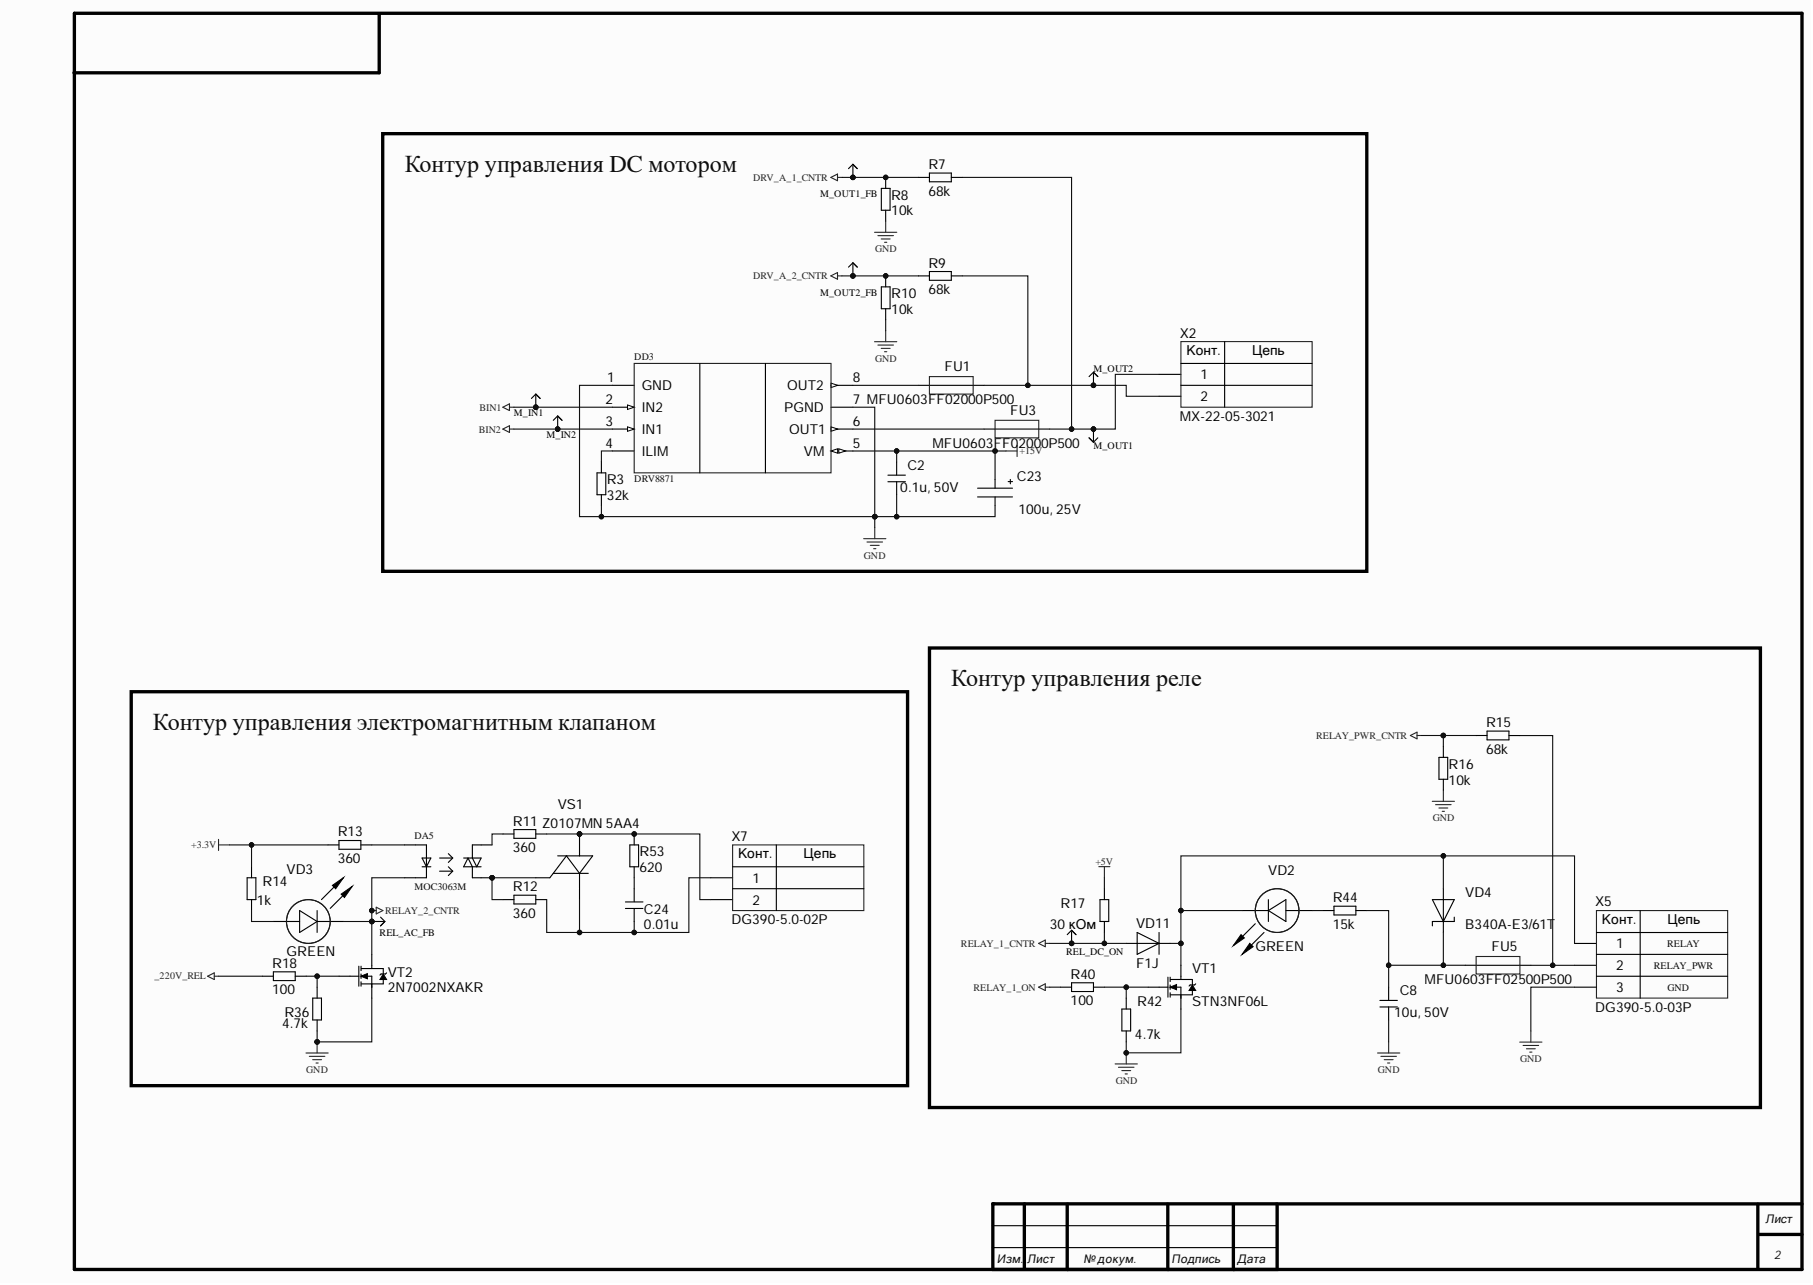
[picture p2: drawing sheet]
<svg xmlns="http://www.w3.org/2000/svg" width="414mm" height="293mm" viewBox="0 0 414 293" stroke-linecap="round" stroke-linejoin="round" font-family="sans-serif">
<defs><g id="words">
<g font-size="5.5" fill="#0e0e0e">
<text x="92.4" y="39.3">Контур управления DC мотором</text>
<text x="217.1" y="156.6">Контур управления реле</text>
<text x="34.9" y="166.6">Контур управления электромагнитным клапаном</text>
</g>
<g font-size="3.1">
<text x="211.9" y="38.6">R7</text>
<text x="203.4" y="45.6">R8</text>
<text x="211.9" y="44.6">68k</text>
<text x="203.4" y="49.1">10k</text>
<text x="211.9" y="61">R9</text>
<text x="203.4" y="68.1">R10</text>
<text x="203.4" y="71.6">10k</text>
<text x="211.9" y="67.1">68k</text>
<text x="269.3" y="77">X2</text>
<text x="270.8" y="81">Конт.</text>
<text x="285.8" y="81">Цепь</text>
<text x="138.6" y="87.3">1</text>
<text x="146.5" y="89">GND</text>
<text x="179.7" y="89">OUT2</text>
<text x="194.7" y="87.3">8</text>
<text x="215.6" y="84.7">FU1</text>
<text x="274" y="86.5">1</text>
<text x="138.2" y="92.2">2</text>
<text x="146.5" y="94">IN2</text>
<text x="179" y="94">PGND</text>
<text x="194.7" y="92.2">7 MFU0603FF02000P500</text>
<text x="230.6" y="94.8">FU3</text>
<text x="274" y="91.5">2</text>
<text x="138.2" y="97.2">3</text>
<text x="146.5" y="99">IN1</text>
<text x="180.1" y="99">OUT1</text>
<text x="194.7" y="97.2">6</text>
<text x="269.3" y="96.1">MX-22-05-3021</text>
<text x="138.2" y="102.2">4</text>
<text x="146.5" y="104">ILIM</text>
<text x="183.5" y="104">VM</text>
<text x="194.7" y="102.2">5</text>
<text x="207.2" y="107.2">C2</text>
<text x="212.8" y="102.2">MFU0603FF0</text>
<text x="232.5" y="102.2">2000P500</text>
<text x="138.5" y="110.5">R3</text>
<text x="205.5" y="112.2">0.1u, 50V</text>
<text x="232.1" y="109.7">C23</text>
<text x="138.5" y="114.1">32k</text>
<text x="232.4" y="117.2">100u, 25V</text>
<text x="339.2" y="165.9">R15</text>
<text x="339.2" y="172">68k</text>
<text x="330.6" y="175.4">R16</text>
<text x="330.6" y="179">10k</text>
<text x="127.3" y="184.7">VS1</text>
<text x="77.1" y="190.8">R13</text>
<text x="117.1" y="188.4">R11 Z0107MN 5AA4</text>
<text x="166.9" y="191.8">X7</text>
<text x="77.1" y="196.9">360</text>
<text x="117.1" y="194.4">360</text>
<text x="146" y="195.4">R53</text>
<text x="168.4" y="195.8">Конт.</text>
<text x="183.4" y="195.8">Цепь</text>
<text x="59.9" y="202.1">R14</text>
<text x="65.4" y="199.4">VD3</text>
<text x="117.1" y="203.3">R12</text>
<text x="146" y="198.9">620</text>
<text x="171.7" y="201.4">1</text>
<text x="289.5" y="199.6">VD2</text>
<text x="58.7" y="206.5">1k</text>
<text x="117.1" y="209.4">360</text>
<text x="147" y="208.4">C24</text>
<text x="171.7" y="206.4">2</text>
<text x="242.1" y="207.1">R17</text>
<text x="304.2" y="205.8">R44</text>
<text x="334.4" y="204.6">VD4</text>
<text x="364.1" y="206.8">X5</text>
<text x="147" y="212">0.01u</text>
<text x="166.9" y="210.9">DG390-5.0-02P</text>
<text x="239.6" y="212">30 кОм</text>
<text x="259.3" y="211.8">VD11</text>
<text x="304.2" y="211.9">15k</text>
<text x="334.4" y="212">B340A-E3/61T</text>
<text x="365.6" y="210.9">Конт.</text>
<text x="380.6" y="210.9">Цепь</text>
<text x="62.1" y="220.8">R18</text>
<text x="65.4" y="218.1">GREEN</text>
<text x="259.3" y="220.8">F1J</text>
<text x="286.5" y="217">GREEN</text>
<text x="340.4" y="217">FU5</text>
<text x="368.8" y="216.4">1</text>
<text x="368.8" y="221.3">2</text>
<text x="62.1" y="226.8">100</text>
<text x="88.5" y="222.9">VT2</text>
<text x="88.5" y="226.4">2N7002NXAKR</text>
<text x="244.3" y="223.3">R40</text>
<text x="272.1" y="222">VT1</text>
<text x="319.5" y="227">C8</text>
<text x="325.1" y="224.6">MFU0603FF02500P500</text>
<text x="368.8" y="226.3">3</text>
<text x="64.9" y="232.1">R36</text>
<text x="244.3" y="229.4">100</text>
<text x="259.6" y="229.5">R42</text>
<text x="272.1" y="229.5">STN3NF06L</text>
<text x="318.2" y="232.1">10u, 50V</text>
<text x="364.1" y="230.8">DG390-5.0-03P</text>
<text x="64.4" y="234.5">4.7k</text>
<text x="259.1" y="237.1">4.7k</text>
</g>
<g font-size="2.7" fill="#0e0e0e">
<text x="403" y="279.1">Лист</text>
<text x="404.9" y="287.3">2</text>
<text x="227.5" y="288.1">Изм.</text>
<text x="234.5" y="288.1">Лист</text>
<text x="247.3" y="288.1">№ докум.</text>
<text x="267.4" y="288.1">Подпись</text>
<text x="282.4" y="288.1">Дата</text>
</g>
<g font-size="2.3" fill="#262626">
<text x="171.9" y="41.3">DRV_A_1_CNTR</text>
<text x="199.7" y="57.6">GND</text>
<text x="171.9" y="63.8">DRV_A_2_CNTR</text>
<text x="199.7" y="82.5">GND</text>
<text x="109.5" y="93.7">BIN1</text>
<text x="109.3" y="98.7">BIN2</text>
<text x="232.7" y="103.7">+15V</text>
<text x="197.2" y="127.5">GND</text>
<text x="300.4" y="168.6">RELAY_PWR_CNTR</text>
<text x="327" y="187.4">GND</text>
<text x="43.6" y="193.5">+3.3V</text>
<text x="250" y="197.3">+5V</text>
<text x="87.9" y="208.5">RELAY_2_CNTR</text>
<text x="219.3" y="216">RELAY_1_CNTR</text>
<text x="35.2" y="223.5">_220V_REL</text>
<text x="222.2" y="226">RELAY_1_ON</text>
<text x="69.9" y="244.8">GND</text>
<text x="314.5" y="244.8">GND</text>
<text x="347" y="242.3">GND</text>
<text x="254.7" y="247.3">GND</text>
</g>
<g font-size="2.3">
<text x="187.2" y="45">M_OUT1_FB</text>
<text x="187.2" y="67.5">M_OUT2_FB</text>
<text x="249.6" y="84.9">M_OUT2</text>
<text x="117.3" y="94.9">M_IN1</text>
<text x="124.8" y="99.9">M_IN2</text>
<text x="249.6" y="102.4">M_OUT1</text>
<text x="86.6" y="213.6">REL_AC_FB</text>
<text x="243.3" y="217.8">REL_DC_ON</text>
</g>
<g font-size="2.3" fill="#0e0e0e">
<text x="144.8" y="82.2">DD3</text>
<text x="144.8" y="109.9">DRV8871</text>
<text x="94.6" y="191.5">DA5</text>
<text x="94.6" y="203.1">MOC3063M</text>
<text x="377.5" y="221">RELAY_PWR</text>
<text x="380.5" y="216">RELAY</text>
<text x="380.6" y="226">GND</text>
</g>
</g></defs>
<g fill="#fcfcfc">
<path d="M0 0h413.3v292.6h-413.3z" fill-rule="evenodd"/>
<path d="M0 0h413.3v292.6h-413.3z" fill-rule="evenodd"/>
</g>
<path d="M17 3h394.3v286.6h-394.3zM86.5 3.1l.1 13.5h-69.7M233.8 274.6v14.8M243.6 274.7v14.9M266.5 274.7v14.9M281.5 274.8v14.8M291.4 274.6h-64.8v15M291.5 274.8v14.8M291.5 274.7h119.8M401.2 274.7v14.8M401.4 281.6h9.9" fill="none" stroke="#000" stroke-width=".76"/>
<g fill="#000">
<circle cx="226.6" cy="274.6" r=".38"/>
<circle cx="243.6" cy="289.6" r=".38"/>
<circle cx="266.5" cy="289.6" r=".38"/>
<circle cx="281.5" cy="289.6" r=".38"/>
<circle cx="291.5" cy="289.6" r=".38"/>
</g>
<g fill="none" stroke="#000" stroke-width=".25">
<path d="M359.4 215.2h5M364.4 212.7h29.9M364.4 217.7h29.9M374.4 207.7v20M242.1 225.2h2.5M244.6 224.2h5v2h-5zM249.6 225.2h2.5M256.1 230.2h2v5h-2zM257.1 227.7v2.5M257.1 235.2v2.5M359.4 220.2h5M359.4 225.2h5"/>
<path d="M364.4 222.7h29.9M226.5 279.6h64.9M226.5 284.6h64.9"/>
</g>
<g fill="none" stroke="#262626" stroke-width=".25">
<path d="M229.6 102.9h2.5M232.1 101.6v2.6M197.1 122.9h5.1M197.9 123.7h3.5M198.6 124.4h2.1M199.4 125.2h.5M199.7 120.4v2.5M364.4 207.7h29.9v20h-29.9zM237.1 225.2l1.5-.7v1.5zM238.6 225.2h1M317 237.7v2.5M254.5 242.7h5.1"/>
<path d="M255.3 243.5h3.5M256 244.2h2.1M256.8 245h.5M257.1 240.2v2.5M314.4 240.2h5.1M315.2 241h3.5M315.9 241.8h2.1M316.7 242.5h.5"/>
</g>
<circle cx="257.1" cy="240.2" r=".51" fill="#0e0e0e"/>
<circle cx="257.1" cy="240.2" r=".51" fill="none" stroke="#0e0e0e" stroke-width=".23"/>
<path d="M114.8 92.9l1.5-.8v1.6zM114.8 97.9l1.5-.8v1.6zM116.3 92.9h1M116.3 97.9h1" fill="none" stroke="#262626" stroke-width=".25"/>
<path d="M283.5 207.7h6M293.5 207.7h6M302 207.7h2.5M304.5 206.7h5v2h-5zM309.5 207.7h2.5M326.9 205.2h5l-2.5 5zM329.4 202.7v10M331.9 209.2v1h-5v1" fill="none" stroke="#000" stroke-width=".25"/>
<path d="M286.5 210.7l-3 3M288.5 212.7l-3 3M289.5 205.2v5M289.5 207.7l4-2.5v5z" fill="none" stroke="#010101" stroke-width=".25"/>
<circle cx="291.5" cy="207.7" r="5" fill="none" stroke="#1c1c1c" stroke-width=".25"/>
<path d="M283.3 213.2l.7 .8-2.5 1.7z" fill="#010101"/>
<path d="M283.3 213.2l.7 .8-2.5 1.7z" fill="none" stroke="#010101" stroke-width=".25"/>
<path d="M285.3 215.2l.7 .8-2.5 1.7z" fill="#010101"/>
<path d="M285.3 215.2l.7 .8-2.5 1.7z" fill="none" stroke="#010101" stroke-width=".25"/>
<path d="M209.6 87.9h15M224.6 97.9h15M251.1 205.2h2v5h-2zM252.1 202.7v2.5M252.1 210.2v2.5M257.1 215.2h9.9M259.6 212.7l4.9 2.5-4.9 2.5zM264.5 212.7v5M334.4 220.2h15" fill="none" stroke="#000" stroke-width=".25"/>
<g fill="none" stroke="#262626" stroke-width=".25">
<path d="M189.6 40.5l1.6-.8v1.5zM191.2 40.5h1M199.6 53h5.1M200.4 53.8h3.5M201.1 54.5h2.1M201.9 55.3h.5M202.2 50.5v2.5M189.6 62.9l1.6-.7v1.5zM191.2 62.9h1M199.6 78h5.1M200.4 78.7h3.5M201.1 79.5h2.1"/>
<path d="M202.2 75.4v2.6M201.9 80.2h.5M212.1 85.9h10v4h-10zM227.1 95.9h10v4h-10zM321.9 167.8l1.5-.8v1.6zM323.4 167.8h1M250.8 197.7h2.5M252.1 197.7v2.6M326.9 182.8h5.1M327.7 183.6h3.5M328.4 184.3h2.1M329.2 185.1h.5"/>
<path d="M329.4 180.3v2.5M237.1 215.2l1.5-.7v1.5zM238.6 215.2h1M336.9 218.2h10v4h-10z"/>
</g>
<circle cx="122.3" cy="92.9" r=".51" fill="#0e0e0e"/>
<circle cx="122.3" cy="92.9" r=".51" fill="none" stroke="#0e0e0e" stroke-width=".23"/>
<path d="M122.3 90.2v2.7" fill="none" stroke="#000" stroke-width=".25"/>
<circle cx="122.3" cy="92.9" r=".51" fill="#0e0e0e"/>
<circle cx="122.3" cy="92.9" r=".51" fill="none" stroke="#0e0e0e" stroke-width=".23"/>
<path d="M121.3 90.9l1-1 1 1" fill="none" stroke="#000" stroke-width=".25"/>
<circle cx="127.3" cy="97.9" r=".51" fill="#0e0e0e"/>
<circle cx="127.3" cy="97.9" r=".51" fill="none" stroke="#0e0e0e" stroke-width=".23"/>
<path d="M127.3 95.2v2.7" fill="none" stroke="#000" stroke-width=".25"/>
<circle cx="127.3" cy="97.9" r=".51" fill="#0e0e0e"/>
<circle cx="127.3" cy="97.9" r=".51" fill="none" stroke="#0e0e0e" stroke-width=".23"/>
<path d="M126.3 95.9l1-1 1 1" fill="none" stroke="#000" stroke-width=".25"/>
<circle cx="194.7" cy="40.5" r=".51" fill="#0e0e0e"/>
<circle cx="194.7" cy="40.5" r=".51" fill="none" stroke="#0e0e0e" stroke-width=".23"/>
<path d="M194.7 37.8v2.7" fill="none" stroke="#000" stroke-width=".25"/>
<circle cx="194.7" cy="40.5" r=".51" fill="#0e0e0e"/>
<circle cx="194.7" cy="40.5" r=".51" fill="none" stroke="#0e0e0e" stroke-width=".23"/>
<path d="M193.7 38.5l1-1 1 1" fill="none" stroke="#000" stroke-width=".25"/>
<circle cx="194.7" cy="62.9" r=".51" fill="#0e0e0e"/>
<circle cx="194.7" cy="62.9" r=".51" fill="none" stroke="#0e0e0e" stroke-width=".23"/>
<path d="M194.7 60.2v2.7" fill="none" stroke="#000" stroke-width=".25"/>
<circle cx="194.7" cy="62.9" r=".51" fill="#0e0e0e"/>
<circle cx="194.7" cy="62.9" r=".51" fill="none" stroke="#0e0e0e" stroke-width=".23"/>
<path d="M193.7 60.9l1-1 1 1" fill="none" stroke="#000" stroke-width=".25"/>
<circle cx="249.6" cy="87.9" r=".51" fill="#0e0e0e"/>
<circle cx="249.6" cy="87.9" r=".51" fill="none" stroke="#0e0e0e" stroke-width=".23"/>
<path d="M249.6 85.2v2.7" fill="none" stroke="#000" stroke-width=".25"/>
<circle cx="249.6" cy="87.9" r=".51" fill="#0e0e0e"/>
<circle cx="249.6" cy="87.9" r=".51" fill="none" stroke="#0e0e0e" stroke-width=".23"/>
<path d="M248.6 85.9l1-1 1 1" fill="none" stroke="#000" stroke-width=".25"/>
<circle cx="244.6" cy="215.2" r=".51" fill="#0e0e0e"/>
<circle cx="244.6" cy="215.2" r=".51" fill="none" stroke="#0e0e0e" stroke-width=".23"/>
<path d="M244.6 212.5v2.7" fill="none" stroke="#000" stroke-width=".25"/>
<circle cx="244.6" cy="215.2" r=".51" fill="#0e0e0e"/>
<circle cx="244.6" cy="215.2" r=".51" fill="none" stroke="#0e0e0e" stroke-width=".23"/>
<path d="M139.8 87.9h5M139.8 92.9h5M243.6 213.2l1-1 1 1" fill="none" stroke="#000" stroke-width=".25"/>
<path d="M143.2 92.4l1.6 .5-1.6 .5z" fill="#fbfbfb"/>
<path d="M143.2 92.4l1.6 .5-1.6 .5z" fill="none" stroke="#000" stroke-width=".23"/>
<path d="M139.8 97.9h5" fill="none" stroke="#000" stroke-width=".25"/>
<path d="M143.2 97.4l1.6 .5-1.6 .5z" fill="#fbfbfb"/>
<path d="M143.2 97.4l1.6 .5-1.6 .5z" fill="none" stroke="#000" stroke-width=".23"/>
<path d="M139.8 102.9h5M189.7 102.9h5" fill="none" stroke="#000" stroke-width=".25"/>
<path d="M189.7 102.9l1.5-.5v1z" fill="#fbfbfb"/>
<path d="M189.7 102.9l1.5-.5v1z" fill="none" stroke="#000" stroke-width=".23"/>
<path d="M191.4 102.4l1.6 .5-1.6 .5z" fill="#fbfbfb"/>
<path d="M191.4 102.4l1.6 .5-1.6 .5z" fill="none" stroke="#000" stroke-width=".23"/>
<path d="M189.7 97.9h5" fill="none" stroke="#000" stroke-width=".25"/>
<path d="M189.7 97.4l1.5 .5-1.5 .5z" fill="#fbfbfb"/>
<path d="M189.7 97.4l1.5 .5-1.5 .5z" fill="none" stroke="#000" stroke-width=".23"/>
<path d="M189.7 92.9h5M189.7 87.9h5" fill="none" stroke="#000" stroke-width=".25"/>
<path d="M189.7 87.4l1.5 .5-1.5 .5z" fill="#fbfbfb"/>
<path d="M189.7 87.4l1.5 .5-1.5 .5zM267 225.2l1.5-.6v1.2zM272.2 224.7l.7 1.3h-1.5z" fill="none" stroke="#000" stroke-width=".23"/>
<path d="M269.5 77.9h30v15h-30zM144.8 82.9h44.9v25h-44.9z" fill="none" stroke="#262626" stroke-width=".25"/>
<g fill="none" stroke="#000" stroke-width=".25">
<path d="M279.5 77.9v15M159.7 82.9v25M174.7 82.9v25M264.5 85.4h5M264.5 90.4h5M269.5 82.9h30M269.5 87.9h30M136.3 107.9h2v5h-2zM137.3 105.4v2.5M137.3 112.9v2.5M202.7 109.9h4M202.7 108.4h4"/>
<path d="M204.7 105.4v3M204.7 109.9v3M262.1 225.2h4.5M266.6 222.9v4.6M267.1 222.9v1M267.1 224.7v1M267.1 226.5v1M267.1 225.2h2.4v5M267.1 227h5M267.1 223.5h5M269.5 220.2v3.3M272.2 223.5v1.2"/>
<path d="M272.2 226v1M272.9 224.5l-.2 .2h-1.1l-.2 .3M315 229.7h3.9M315 228.2h3.9M317 225.2v3M317 229.7v3"/>
</g>
<path d="M267 225.2l1.5-.6v1.2zM272.2 224.7l.7 1.3h-1.5z" fill="#000"/>
<circle cx="112.3" cy="200.3" r=".51" fill="#0e0e0e"/>
<circle cx="112.3" cy="200.3" r=".51" fill="none" stroke="#0e0e0e" stroke-width=".23"/>
<path d="M92.3 192.8h2.5M109.8 192.8h2.5M92.3 200.3h2.5M109.8 200.3h2.5" fill="none" stroke="#000" stroke-width=".25"/>
<circle cx="112.3" cy="200.3" r=".51" fill="#0e0e0e"/>
<circle cx="112.3" cy="200.3" r=".51" fill="none" stroke="#0e0e0e" stroke-width=".23"/>
<path d="M94.8 192.8h2.5v7.5h-2.5M96.3 197.7h2M96.3 195.7h2l-1 2zM100.3 195.7h3M100.3 198.8h3M102.3 194.8l1 .9M102.3 197.7l1 1.1M103.3 195.7l-1 1.1M103.3 198.8l-1 .9M109.8 192.8h-2v2.9l1 2 1-2h-4M109.8 197.7h-4l1-2 1 2v2.6h2" fill="none" stroke="#000" stroke-width=".25"/>
<path d="M72.4 237.7v2.5M69.8 240.2h5.1M70.6 241h3.6M71.4 241.8h2M72.1 242.5h.5" fill="none" stroke="#262626" stroke-width=".25"/>
<circle cx="72.4" cy="237.7" r=".51" fill="#0e0e0e"/>
<circle cx="72.4" cy="237.7" r=".51" fill="none" stroke="#0e0e0e" stroke-width=".23"/>
<path d="M59.9 222.7h2.5M62.4 221.7h5v2h-5zM67.4 222.7h2.5M71.4 227.7h2v5h-2zM72.4 225.2v2.5M72.4 232.7v2.5" fill="none" stroke="#000" stroke-width=".25"/>
<path d="M47.4 222.7l1.5-.8v1.6zM48.9 222.7h1" fill="none" stroke="#262626" stroke-width=".25"/>
<circle cx="84.9" cy="210.2" r=".51" fill="#0e0e0e"/>
<circle cx="84.9" cy="210.2" r=".51" fill="none" stroke="#0e0e0e" stroke-width=".23"/>
<path d="M84.9 210.2h2.7" fill="none" stroke="#000" stroke-width=".25"/>
<circle cx="84.9" cy="210.2" r=".51" fill="#0e0e0e"/>
<circle cx="84.9" cy="210.2" r=".51" fill="none" stroke="#0e0e0e" stroke-width=".23"/>
<path d="M57.4 197.7v2.6M74.9 192.8h2.5M77.4 191.8h5v2h-5zM82.4 192.8h2.5M114.8 190.3h2.5M117.3 189.3h5v2h-5zM122.3 190.3h2.5M56.4 200.3h2v4.9h-2zM57.4 205.2v2.5M62.4 210.2h6M72.4 210.2h6M86.9 209.2l.9 1-.9 1" fill="none" stroke="#000" stroke-width=".25"/>
<path d="M49.9 191.5v2.5M49.9 192.8h2.5M346.9 237.7h5M347.6 238.5h3.6M348.4 239.3h2M349.4 235.2v2.5M349.2 240h.5" fill="none" stroke="#262626" stroke-width=".25"/>
<path d="M68.4 207.7l4 2.5-4 2.5zM72.4 207.7v5M76.4 202.2l-3 3M78.4 204.2l-3 3" fill="none" stroke="#010101" stroke-width=".25"/>
<circle cx="70.4" cy="210.2" r="5" fill="none" stroke="#1c1c1c" stroke-width=".25"/>
<path d="M77.9 204l2.5-1.8-1.8 2.5z" fill="#010101"/>
<path d="M77.9 204l2.5-1.8-1.8 2.5z" fill="none" stroke="#010101" stroke-width=".25"/>
<path d="M75.9 202l2.5-1.7-1.8 2.4z" fill="#010101"/>
<path d="M75.9 202l2.5-1.7-1.8 2.4z" fill="none" stroke="#010101" stroke-width=".25"/>
<path d="M87.4 30.5h224.6v99.8h-224.6zM30 157.8h177.1v89.9h-177.1zM212.1 147.8h189.7v104.9h-189.7z" fill="none" stroke="#000" stroke-width=".76"/>
<circle cx="132.3" cy="190.3" r=".51" fill="#0e0e0e"/>
<circle cx="132.3" cy="190.3" r=".51" fill="none" stroke="#0e0e0e" stroke-width=".23"/>
<path d="M132.3 190.3v2.5" fill="none" stroke="#000" stroke-width=".25"/>
<circle cx="132.3" cy="190.3" r=".51" fill="#0e0e0e"/>
<circle cx="132.3" cy="190.3" r=".51" fill="none" stroke="#0e0e0e" stroke-width=".23"/>
<g fill="none" stroke="#000" stroke-width=".25">
<path d="M223.1 111.4h8M223.1 113.4h8M227.1 109.4v2M227.1 113.4v2M230.1 109.9h1M230.6 109.4v1M126.3 199.2l-.8 1.1h-3.2M126.3 199.2l3-3.9 3 3.9M126.3 199.2h8M127.3 195.3h8l-3 3.9M132.3 192.8v2.5M132.3 199.2v6"/>
<path d="M167.2 197.7h30M177.2 192.8v14.9M84.9 217.7v3.3M162.2 200.3h5M162.2 205.2h5M167.2 202.7h30M77.4 222.7h4.5M81.9 220.4v4.6M82.4 220.4v1M82.4 222.2v1M82.4 224v1M82.5 222.7h2.4v5"/>
<path d="M82.5 221h5v1.2M87.5 223.5v1h-5M88.2 221.9l-.2 .3h-1l-.3 .3"/>
</g>
<path d="M82.4 222.7l1.5-.6v1.2zM87.5 222.2l.7 1.3h-1.5z" fill="#000"/>
<path d="M82.4 222.7l1.5-.6v1.2zM87.5 222.2l.7 1.3h-1.5z" fill="none" stroke="#000" stroke-width=".23"/>
<path d="M167.2 192.8h30v14.9h-30zM84.9 207.7h1M85.9 207l1.5 .7-1.5 .8z" fill="none" stroke="#262626" stroke-width=".25"/>
<circle cx="84.9" cy="207.7" r=".51" fill="#0e0e0e"/>
<circle cx="84.9" cy="207.7" r=".51" fill="none" stroke="#0e0e0e" stroke-width=".23"/>
<circle cx="249.6" cy="97.9" r=".51" fill="#0e0e0e"/>
<circle cx="249.6" cy="97.9" r=".51" fill="none" stroke="#0e0e0e" stroke-width=".23"/>
<path d="M249.6 97.9v2.7" fill="none" stroke="#000" stroke-width=".25"/>
<circle cx="249.6" cy="97.9" r=".51" fill="#0e0e0e"/>
<circle cx="249.6" cy="97.9" r=".51" fill="none" stroke="#0e0e0e" stroke-width=".23"/>
<path d="M248.6 99.9l1 1 1-1M114.8 205.2h2.5M117.3 204.2h5v2h-5zM122.3 205.2h2.5" fill="none" stroke="#000" stroke-width=".25"/>
<circle cx="144.8" cy="190.3" r=".51" fill="#0e0e0e"/>
<circle cx="144.8" cy="190.3" r=".51" fill="none" stroke="#0e0e0e" stroke-width=".23"/>
<path d="M144.8 190.3v2.5" fill="none" stroke="#000" stroke-width=".25"/>
<circle cx="144.8" cy="190.3" r=".51" fill="#0e0e0e"/>
<circle cx="144.8" cy="190.3" r=".51" fill="none" stroke="#0e0e0e" stroke-width=".23"/>
<path d="M143.8 192.8h2v4.9h-2zM144.8 197.7v2.6M142.8 207.3h3.9M142.8 205.8h3.9M144.8 202.7v3M144.8 207.3v2.9" fill="none" stroke="#000" stroke-width=".25"/>
<path d="M239.6 225.2h2.5M269.5 230.2v10h-12.4v-2.5" fill="none" stroke="#0e0e0e" stroke-width=".25"/>
<circle cx="257.1" cy="240.2" r=".51" fill="#0e0e0e"/>
<circle cx="257.1" cy="240.2" r=".51" fill="none" stroke="#0e0e0e" stroke-width=".23"/>
<path d="M269.5 207.7h14" fill="none" stroke="#0e0e0e" stroke-width=".25"/>
<circle cx="269.5" cy="207.7" r=".51" fill="#0e0e0e"/>
<circle cx="269.5" cy="207.7" r=".51" fill="none" stroke="#0e0e0e" stroke-width=".23"/>
<path d="M346.9 167.8h7.5v52.4M317 232.7v5" fill="none" stroke="#0e0e0e" stroke-width=".25"/>
<circle cx="354.4" cy="220.2" r=".51" fill="#0e0e0e"/>
<circle cx="354.4" cy="220.2" r=".51" fill="none" stroke="#0e0e0e" stroke-width=".23"/>
<path d="M267 215.2h2.5" fill="none" stroke="#0e0e0e" stroke-width=".25"/>
<circle cx="269.5" cy="215.2" r=".51" fill="#0e0e0e"/>
<circle cx="269.5" cy="215.2" r=".51" fill="none" stroke="#0e0e0e" stroke-width=".23"/>
<path d="M192.2 62.9h17.4" fill="none" stroke="#0e0e0e" stroke-width=".25"/>
<circle cx="194.7" cy="62.9" r=".51" fill="#0e0e0e"/>
<circle cx="194.7" cy="62.9" r=".51" fill="none" stroke="#0e0e0e" stroke-width=".23"/>
<path d="M192.2 40.5h17.4" fill="none" stroke="#0e0e0e" stroke-width=".25"/>
<circle cx="194.7" cy="40.5" r=".51" fill="#0e0e0e"/>
<circle cx="194.7" cy="40.5" r=".51" fill="none" stroke="#0e0e0e" stroke-width=".23"/>
<path d="M219.6 40.5h25v57.4" fill="none" stroke="#0e0e0e" stroke-width=".25"/>
<circle cx="244.6" cy="97.9" r=".51" fill="#0e0e0e"/>
<circle cx="244.6" cy="97.9" r=".51" fill="none" stroke="#0e0e0e" stroke-width=".23"/>
<path d="M194.7 92.9h5v25M194.7 87.9h14.9" fill="none" stroke="#0e0e0e" stroke-width=".25"/>
<circle cx="199.7" cy="117.9" r=".51" fill="#0e0e0e"/>
<circle cx="199.7" cy="117.9" r=".51" fill="none" stroke="#0e0e0e" stroke-width=".23"/>
<path d="M117.3 92.9h22.5M194.7 97.9h29.9" fill="none" stroke="#0e0e0e" stroke-width=".25"/>
<circle cx="122.3" cy="92.9" r=".51" fill="#0e0e0e"/>
<circle cx="122.3" cy="92.9" r=".51" fill="none" stroke="#0e0e0e" stroke-width=".23"/>
<path d="M117.3 97.9h22.5" fill="none" stroke="#0e0e0e" stroke-width=".25"/>
<circle cx="127.3" cy="97.9" r=".51" fill="#0e0e0e"/>
<circle cx="127.3" cy="97.9" r=".51" fill="none" stroke="#0e0e0e" stroke-width=".23"/>
<path d="M137.3 115.4v2.5M139.8 102.9h-2.5v2.5" fill="none" stroke="#0e0e0e" stroke-width=".25"/>
<circle cx="137.3" cy="117.9" r=".51" fill="#0e0e0e"/>
<circle cx="137.3" cy="117.9" r=".51" fill="none" stroke="#0e0e0e" stroke-width=".23"/>
<path d="M92.3 200.3h-7.4v17.4M49.9 222.7h10" fill="none" stroke="#0e0e0e" stroke-width=".25"/>
<circle cx="84.9" cy="207.7" r=".51" fill="#0e0e0e"/>
<circle cx="84.9" cy="207.7" r=".51" fill="none" stroke="#0e0e0e" stroke-width=".23"/>
<circle cx="84.9" cy="210.2" r=".51" fill="#0e0e0e"/>
<circle cx="84.9" cy="210.2" r=".51" fill="none" stroke="#0e0e0e" stroke-width=".23"/>
<path d="M84.9 192.8h7.4M114.8 190.3h-2.5v2.5M112.3 200.3h10" fill="none" stroke="#0e0e0e" stroke-width=".25"/>
<circle cx="112.3" cy="200.3" r=".51" fill="#0e0e0e"/>
<circle cx="112.3" cy="200.3" r=".51" fill="none" stroke="#0e0e0e" stroke-width=".23"/>
<path d="M57.4 207.7v2.5h5M78.4 210.2h6.5" fill="none" stroke="#0e0e0e" stroke-width=".25"/>
<circle cx="84.9" cy="210.2" r=".51" fill="#0e0e0e"/>
<circle cx="84.9" cy="210.2" r=".51" fill="none" stroke="#0e0e0e" stroke-width=".23"/>
<path d="M324.4 167.8h5M299.5 207.7h2.5M359.4 225.2h-10v10" fill="none" stroke="#0e0e0e" stroke-width=".25"/>
<circle cx="329.4" cy="167.8" r=".51" fill="#0e0e0e"/>
<circle cx="329.4" cy="167.8" r=".51" fill="none" stroke="#0e0e0e" stroke-width=".23"/>
<path d="M329.4 167.8h7.5" fill="none" stroke="#0e0e0e" stroke-width=".25"/>
<circle cx="329.4" cy="167.8" r=".51" fill="#0e0e0e"/>
<circle cx="329.4" cy="167.8" r=".51" fill="none" stroke="#0e0e0e" stroke-width=".23"/>
<path d="M252.1 212.7v2.5" fill="none" stroke="#0e0e0e" stroke-width=".25"/>
<circle cx="252.1" cy="215.2" r=".51" fill="#0e0e0e"/>
<circle cx="252.1" cy="215.2" r=".51" fill="none" stroke="#0e0e0e" stroke-width=".23"/>
<path d="M252.1 200.3v2.4M257.1 225.2v2.5" fill="none" stroke="#0e0e0e" stroke-width=".25"/>
<circle cx="257.1" cy="225.2" r=".51" fill="#0e0e0e"/>
<circle cx="257.1" cy="225.2" r=".51" fill="none" stroke="#0e0e0e" stroke-width=".23"/>
<path d="M329.4 167.8v2.5" fill="none" stroke="#0e0e0e" stroke-width=".25"/>
<circle cx="329.4" cy="167.8" r=".51" fill="#0e0e0e"/>
<circle cx="329.4" cy="167.8" r=".51" fill="none" stroke="#0e0e0e" stroke-width=".23"/>
<path d="M329.4 212.7v7.5" fill="none" stroke="#0e0e0e" stroke-width=".25"/>
<circle cx="329.4" cy="220.2" r=".51" fill="#0e0e0e"/>
<circle cx="329.4" cy="220.2" r=".51" fill="none" stroke="#0e0e0e" stroke-width=".23"/>
<path d="M329.4 195.3v7.4" fill="none" stroke="#0e0e0e" stroke-width=".25"/>
<circle cx="329.4" cy="195.3" r=".51" fill="#0e0e0e"/>
<circle cx="329.4" cy="195.3" r=".51" fill="none" stroke="#0e0e0e" stroke-width=".23"/>
<path d="M57.4 192.8v4.9" fill="none" stroke="#0e0e0e" stroke-width=".25"/>
<circle cx="57.4" cy="192.8" r=".51" fill="#0e0e0e"/>
<circle cx="57.4" cy="192.8" r=".51" fill="none" stroke="#0e0e0e" stroke-width=".23"/>
<path d="M52.4 192.8h22.5" fill="none" stroke="#0e0e0e" stroke-width=".25"/>
<circle cx="57.4" cy="192.8" r=".51" fill="#0e0e0e"/>
<circle cx="57.4" cy="192.8" r=".51" fill="none" stroke="#0e0e0e" stroke-width=".23"/>
<path d="M239.6 215.2h17.5" fill="none" stroke="#0e0e0e" stroke-width=".25"/>
<circle cx="252.1" cy="215.2" r=".51" fill="#0e0e0e"/>
<circle cx="252.1" cy="215.2" r=".51" fill="none" stroke="#0e0e0e" stroke-width=".23"/>
<circle cx="244.6" cy="215.2" r=".51" fill="#0e0e0e"/>
<circle cx="244.6" cy="215.2" r=".51" fill="none" stroke="#0e0e0e" stroke-width=".23"/>
<path d="M252.1 225.2h10" fill="none" stroke="#0e0e0e" stroke-width=".25"/>
<circle cx="257.1" cy="225.2" r=".51" fill="#0e0e0e"/>
<circle cx="257.1" cy="225.2" r=".51" fill="none" stroke="#0e0e0e" stroke-width=".23"/>
<path d="M359.4 215.2v-19.9h-89.9v24.9" fill="none" stroke="#0e0e0e" stroke-width=".25"/>
<circle cx="269.5" cy="215.2" r=".51" fill="#0e0e0e"/>
<circle cx="269.5" cy="215.2" r=".51" fill="none" stroke="#0e0e0e" stroke-width=".23"/>
<circle cx="269.5" cy="207.7" r=".51" fill="#0e0e0e"/>
<circle cx="269.5" cy="207.7" r=".51" fill="none" stroke="#0e0e0e" stroke-width=".23"/>
<circle cx="329.4" cy="195.3" r=".51" fill="#0e0e0e"/>
<circle cx="329.4" cy="195.3" r=".51" fill="none" stroke="#0e0e0e" stroke-width=".23"/>
<path d="M312 207.7h5v17.5" fill="none" stroke="#0e0e0e" stroke-width=".25"/>
<circle cx="317" cy="220.2" r=".51" fill="#0e0e0e"/>
<circle cx="317" cy="220.2" r=".51" fill="none" stroke="#0e0e0e" stroke-width=".23"/>
<path d="M317 220.2h17.4" fill="none" stroke="#0e0e0e" stroke-width=".25"/>
<circle cx="317" cy="220.2" r=".51" fill="#0e0e0e"/>
<circle cx="317" cy="220.2" r=".51" fill="none" stroke="#0e0e0e" stroke-width=".23"/>
<circle cx="329.4" cy="220.2" r=".51" fill="#0e0e0e"/>
<circle cx="329.4" cy="220.2" r=".51" fill="none" stroke="#0e0e0e" stroke-width=".23"/>
<path d="M349.4 220.2h10" fill="none" stroke="#0e0e0e" stroke-width=".25"/>
<circle cx="354.4" cy="220.2" r=".51" fill="#0e0e0e"/>
<circle cx="354.4" cy="220.2" r=".51" fill="none" stroke="#0e0e0e" stroke-width=".23"/>
<path d="M204.7 112.9v5h-5" fill="none" stroke="#0e0e0e" stroke-width=".25"/>
<circle cx="199.7" cy="117.9" r=".51" fill="#0e0e0e"/>
<circle cx="199.7" cy="117.9" r=".51" fill="none" stroke="#0e0e0e" stroke-width=".23"/>
<circle cx="204.7" cy="117.9" r=".51" fill="#0e0e0e"/>
<circle cx="204.7" cy="117.9" r=".51" fill="none" stroke="#0e0e0e" stroke-width=".23"/>
<path d="M199.7 117.9v2.5" fill="none" stroke="#0e0e0e" stroke-width=".25"/>
<circle cx="199.7" cy="117.9" r=".51" fill="#0e0e0e"/>
<circle cx="199.7" cy="117.9" r=".51" fill="none" stroke="#0e0e0e" stroke-width=".23"/>
<path d="M204.7 102.9v2.5" fill="none" stroke="#0e0e0e" stroke-width=".25"/>
<circle cx="204.7" cy="102.9" r=".51" fill="#0e0e0e"/>
<circle cx="204.7" cy="102.9" r=".51" fill="none" stroke="#0e0e0e" stroke-width=".23"/>
<path d="M224.6 87.9h10" fill="none" stroke="#0e0e0e" stroke-width=".25"/>
<circle cx="234.6" cy="87.9" r=".51" fill="#0e0e0e"/>
<circle cx="234.6" cy="87.9" r=".51" fill="none" stroke="#0e0e0e" stroke-width=".23"/>
<path d="M139.8 87.9h-7.5v30h67.4" fill="none" stroke="#0e0e0e" stroke-width=".25"/>
<circle cx="199.7" cy="117.9" r=".51" fill="#0e0e0e"/>
<circle cx="199.7" cy="117.9" r=".51" fill="none" stroke="#0e0e0e" stroke-width=".23"/>
<circle cx="137.3" cy="117.9" r=".51" fill="#0e0e0e"/>
<circle cx="137.3" cy="117.9" r=".51" fill="none" stroke="#0e0e0e" stroke-width=".23"/>
<path d="M194.7 102.9h34.9" fill="none" stroke="#0e0e0e" stroke-width=".25"/>
<circle cx="204.7" cy="102.9" r=".51" fill="#0e0e0e"/>
<circle cx="204.7" cy="102.9" r=".51" fill="none" stroke="#0e0e0e" stroke-width=".23"/>
<circle cx="227.1" cy="102.9" r=".51" fill="#0e0e0e"/>
<circle cx="227.1" cy="102.9" r=".51" fill="none" stroke="#0e0e0e" stroke-width=".23"/>
<path d="M202.2 72.9v2.5M69.9 222.7h2.5v2.5" fill="none" stroke="#0e0e0e" stroke-width=".25"/>
<circle cx="72.4" cy="222.7" r=".51" fill="#0e0e0e"/>
<circle cx="72.4" cy="222.7" r=".51" fill="none" stroke="#0e0e0e" stroke-width=".23"/>
<path d="M84.9 227.7v10h-12.5" fill="none" stroke="#0e0e0e" stroke-width=".25"/>
<circle cx="72.4" cy="237.7" r=".51" fill="#0e0e0e"/>
<circle cx="72.4" cy="237.7" r=".51" fill="none" stroke="#0e0e0e" stroke-width=".23"/>
<path d="M72.4 222.7h5" fill="none" stroke="#0e0e0e" stroke-width=".25"/>
<circle cx="72.4" cy="222.7" r=".51" fill="#0e0e0e"/>
<circle cx="72.4" cy="222.7" r=".51" fill="none" stroke="#0e0e0e" stroke-width=".23"/>
<path d="M72.4 235.2v2.5" fill="none" stroke="#0e0e0e" stroke-width=".25"/>
<circle cx="72.4" cy="237.7" r=".51" fill="#0e0e0e"/>
<circle cx="72.4" cy="237.7" r=".51" fill="none" stroke="#0e0e0e" stroke-width=".23"/>
<path d="M219.6 62.9h15v25h22.5v2.5h7.4" fill="none" stroke="#0e0e0e" stroke-width=".25"/>
<circle cx="234.6" cy="87.9" r=".51" fill="#0e0e0e"/>
<circle cx="234.6" cy="87.9" r=".51" fill="none" stroke="#0e0e0e" stroke-width=".23"/>
<circle cx="249.6" cy="87.9" r=".51" fill="#0e0e0e"/>
<circle cx="249.6" cy="87.9" r=".51" fill="none" stroke="#0e0e0e" stroke-width=".23"/>
<path d="M227.1 115.4v2.5h-22.4" fill="none" stroke="#0e0e0e" stroke-width=".25"/>
<circle cx="204.7" cy="117.9" r=".51" fill="#0e0e0e"/>
<circle cx="204.7" cy="117.9" r=".51" fill="none" stroke="#0e0e0e" stroke-width=".23"/>
<path d="M227.1 102.9v6.5" fill="none" stroke="#0e0e0e" stroke-width=".25"/>
<circle cx="227.1" cy="102.9" r=".51" fill="#0e0e0e"/>
<circle cx="227.1" cy="102.9" r=".51" fill="none" stroke="#0e0e0e" stroke-width=".23"/>
<path d="M124.8 190.3h7.5" fill="none" stroke="#0e0e0e" stroke-width=".25"/>
<circle cx="132.3" cy="190.3" r=".51" fill="#0e0e0e"/>
<circle cx="132.3" cy="190.3" r=".51" fill="none" stroke="#0e0e0e" stroke-width=".23"/>
<path d="M112.3 200.3v4.9h2.5" fill="none" stroke="#0e0e0e" stroke-width=".25"/>
<circle cx="112.3" cy="200.3" r=".51" fill="#0e0e0e"/>
<circle cx="112.3" cy="200.3" r=".51" fill="none" stroke="#0e0e0e" stroke-width=".23"/>
<path d="M144.8 210.2v2.5" fill="none" stroke="#0e0e0e" stroke-width=".25"/>
<circle cx="144.8" cy="212.7" r=".51" fill="#0e0e0e"/>
<circle cx="144.8" cy="212.7" r=".51" fill="none" stroke="#0e0e0e" stroke-width=".23"/>
<path d="M132.3 205.2v7.5M144.8 200.3v2.4" fill="none" stroke="#0e0e0e" stroke-width=".25"/>
<circle cx="132.3" cy="212.7" r=".51" fill="#0e0e0e"/>
<circle cx="132.3" cy="212.7" r=".51" fill="none" stroke="#0e0e0e" stroke-width=".23"/>
<path d="M162.2 200.3h-5v12.4h-32.4v-7.5" fill="none" stroke="#0e0e0e" stroke-width=".25"/>
<circle cx="132.3" cy="212.7" r=".51" fill="#0e0e0e"/>
<circle cx="132.3" cy="212.7" r=".51" fill="none" stroke="#0e0e0e" stroke-width=".23"/>
<circle cx="144.8" cy="212.7" r=".51" fill="#0e0e0e"/>
<circle cx="144.8" cy="212.7" r=".51" fill="none" stroke="#0e0e0e" stroke-width=".23"/>
<circle cx="202.2" cy="62.9" r=".51" fill="#0e0e0e"/>
<circle cx="202.2" cy="62.9" r=".51" fill="none" stroke="#0e0e0e" stroke-width=".23"/>
<path d="M202.2 62.9v2.5M202.2 70.4v2.5" fill="none" stroke="#000" stroke-width=".25"/>
<circle cx="202.2" cy="62.9" r=".51" fill="#0e0e0e"/>
<circle cx="202.2" cy="62.9" r=".51" fill="none" stroke="#0e0e0e" stroke-width=".23"/>
<path d="M201.2 65.4h2v5h-2zM209.6 62.9h2.5M212.1 61.9h5v2h-5zM217.1 62.9h2.5" fill="none" stroke="#000" stroke-width=".25"/>
<circle cx="202.2" cy="40.5" r=".51" fill="#0e0e0e"/>
<circle cx="202.2" cy="40.5" r=".51" fill="none" stroke="#0e0e0e" stroke-width=".23"/>
<path d="M202.2 40.5v2.5M202.2 48v2.5" fill="none" stroke="#000" stroke-width=".25"/>
<circle cx="202.2" cy="40.5" r=".51" fill="#0e0e0e"/>
<circle cx="202.2" cy="40.5" r=".51" fill="none" stroke="#0e0e0e" stroke-width=".23"/>
<path d="M212.1 39.5h5v2h-5zM201.2 43h2v5h-2zM209.6 40.5h2.5M217.1 40.5h2.5" fill="none" stroke="#000" stroke-width=".25"/>
<path d="M132.3 190.3h27.4v14.9h2.5" fill="none" stroke="#0e0e0e" stroke-width=".25"/>
<circle cx="132.3" cy="190.3" r=".51" fill="#0e0e0e"/>
<circle cx="132.3" cy="190.3" r=".51" fill="none" stroke="#0e0e0e" stroke-width=".23"/>
<path d="M264.5 85.4h-9.9v12.5h-15" fill="none" stroke="#0e0e0e" stroke-width=".25"/>
<circle cx="244.6" cy="97.9" r=".51" fill="#0e0e0e"/>
<circle cx="244.6" cy="97.9" r=".51" fill="none" stroke="#0e0e0e" stroke-width=".23"/>
<circle cx="249.6" cy="97.9" r=".51" fill="#0e0e0e"/>
<circle cx="249.6" cy="97.9" r=".51" fill="none" stroke="#0e0e0e" stroke-width=".23"/>
<path d="M328.4 172.8h2v5h-2zM329.4 170.3v2.5M329.4 177.8v2.5M336.9 167.8h2.5M339.4 166.8h5v2h-5zM344.4 167.8h2.5" fill="none" stroke="#000" stroke-width=".25"/>
<use href="#words"/>
</svg>
